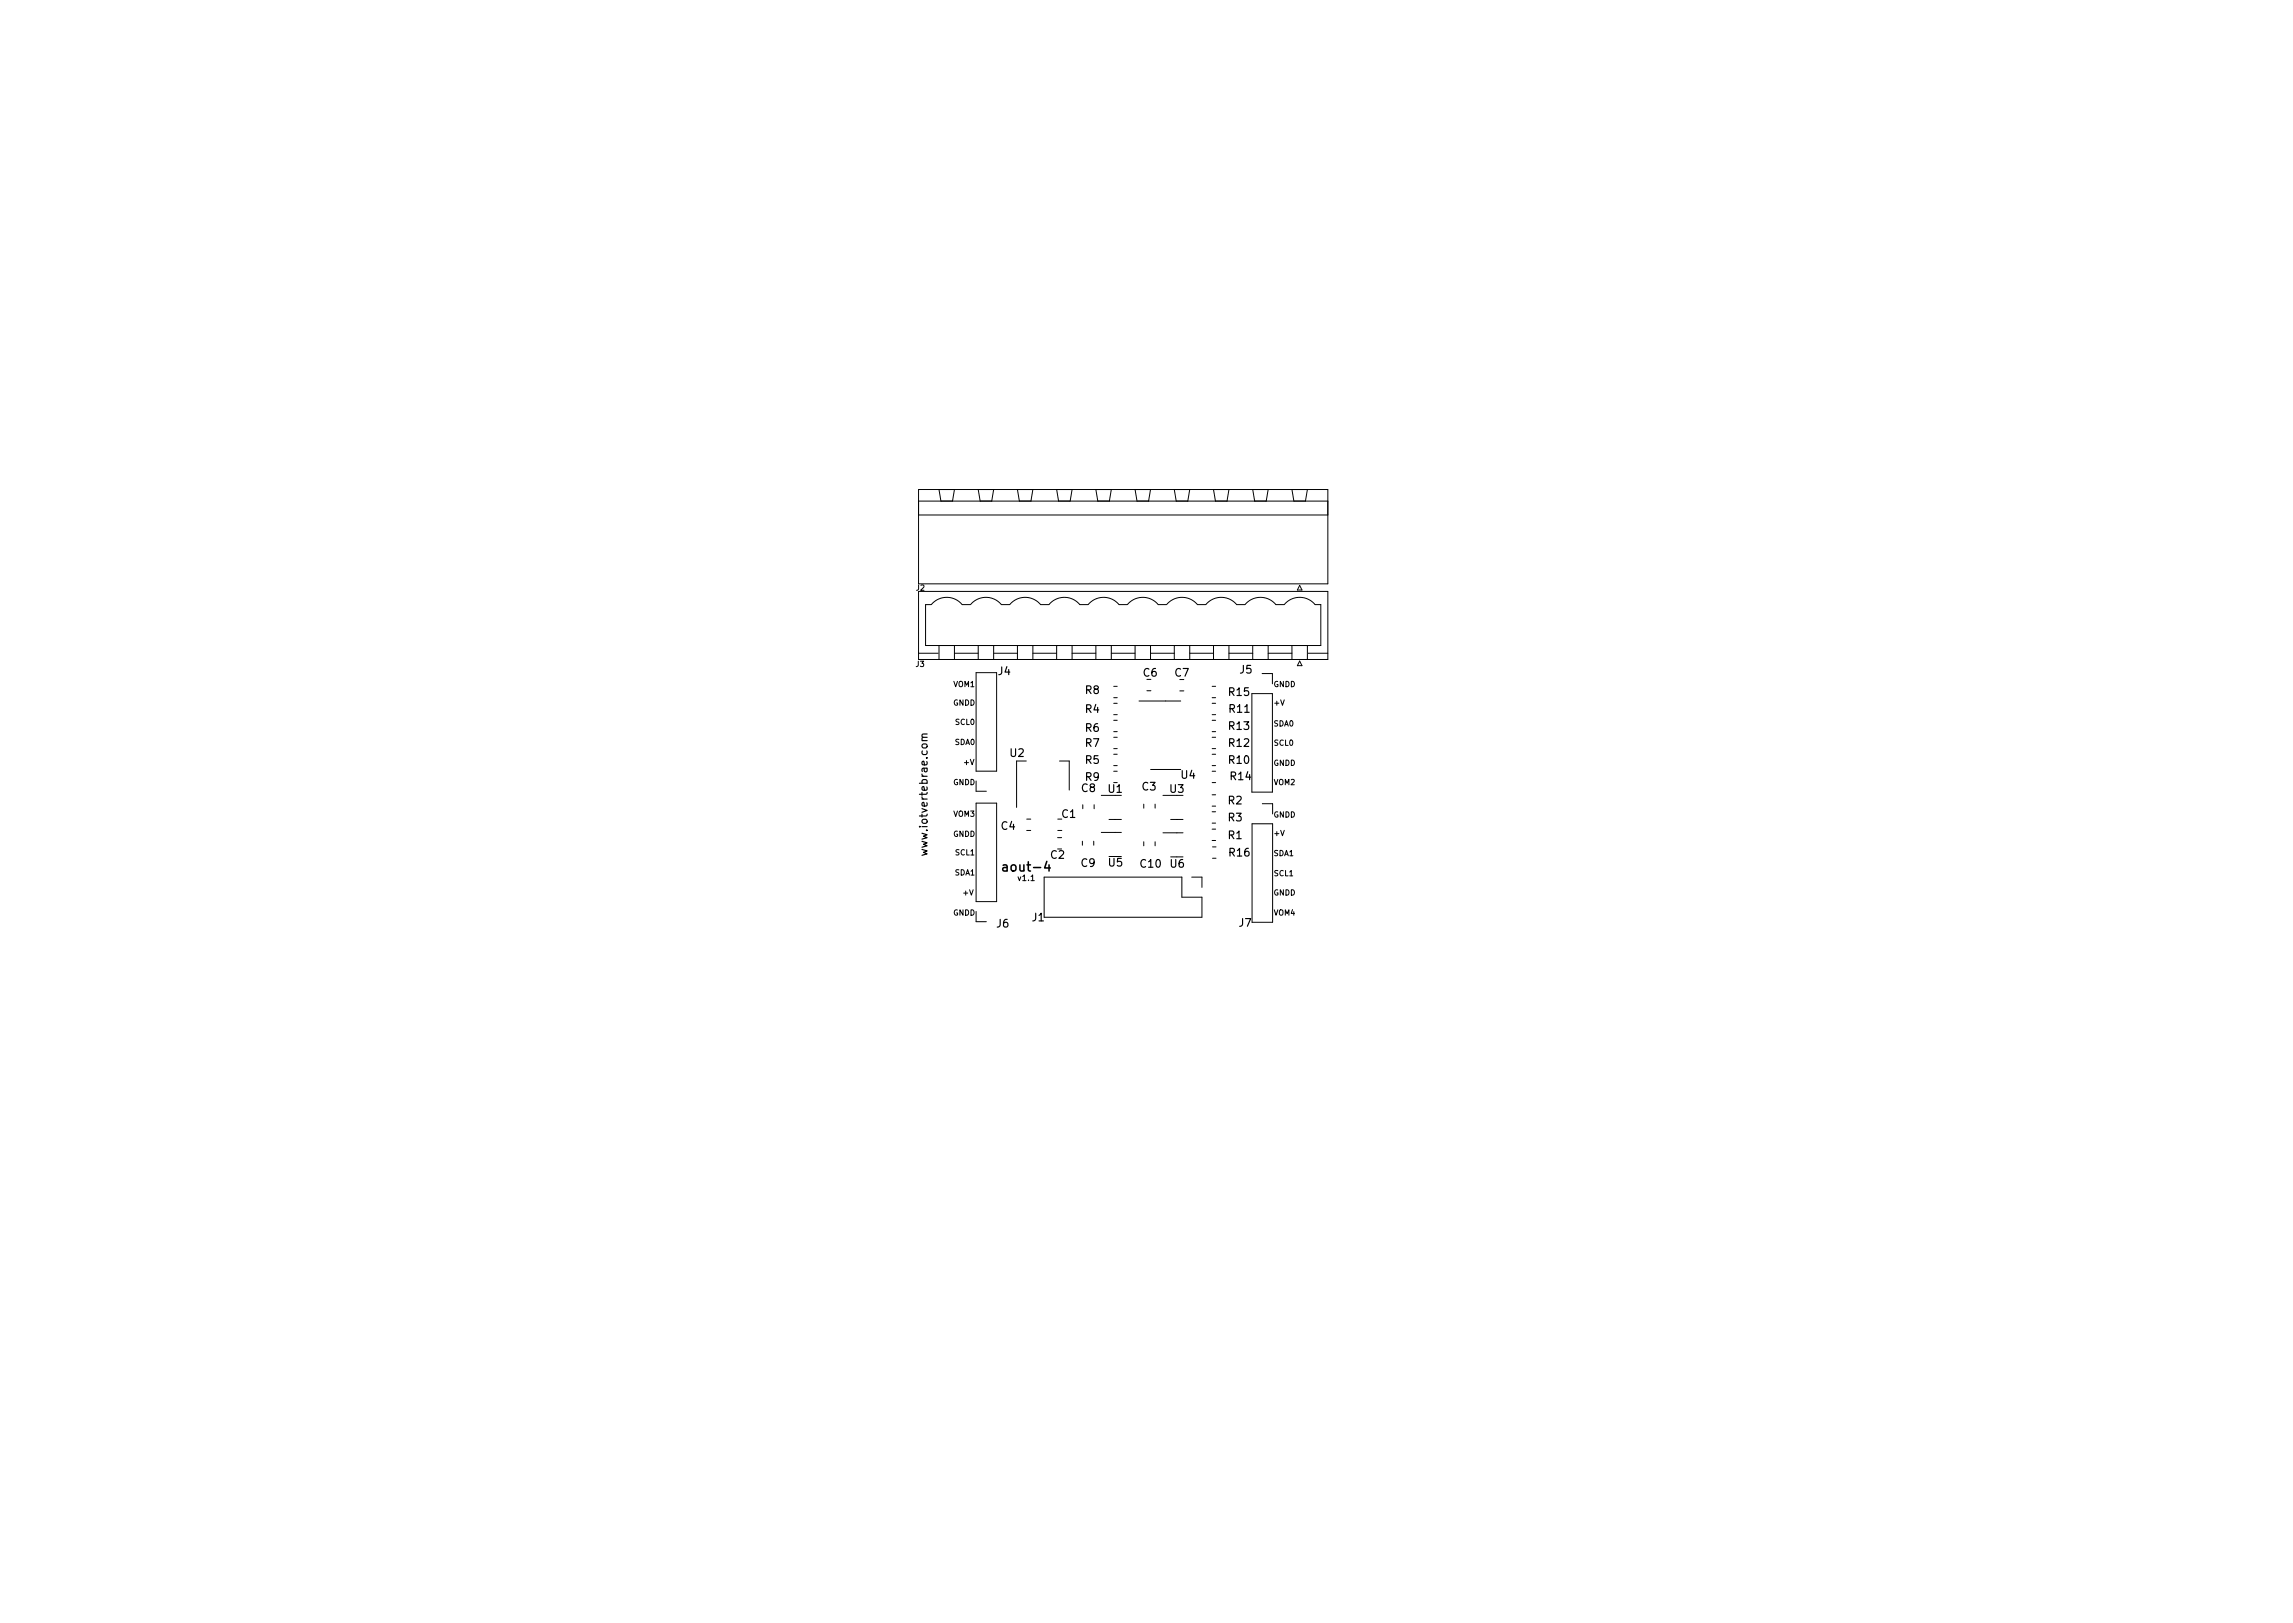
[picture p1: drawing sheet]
<svg xmlns="http://www.w3.org/2000/svg" width="297mm" height="210mm" viewBox="0 0 297 210" stroke-linecap="round" stroke-linejoin="round" font-family="sans-serif">
<defs><g id="words">
<text font-size="1.7" x="129.6" y="113.3">aout-4</text>
<g font-size="1.4">
<text x="129.2" y="87.8">J4</text>
<text x="147.9" y="88">C6</text>
<text x="152" y="88">C7</text>
<text x="160.5" y="87.6">J5</text>
<text x="140.4" y="90.2">R8</text>
<text x="140.4" y="95.1">R6</text>
<text x="140.4" y="92.7">R4</text>
<text x="159" y="90.5">R15</text>
<text x="159" y="94.9">R13</text>
<text x="159" y="92.6">R11</text>
<text x="130.7" y="98.4">U2</text>
<text x="140.4" y="99.3">R5</text>
<text x="140.4" y="101.5">R9</text>
<text x="140.4" y="97.1">R7</text>
<text x="152.8" y="101.2">U4</text>
<text x="159" y="99.3">R10</text>
<text x="159" y="97.1">R12</text>
<text x="159.2" y="101.4">R14</text>
<text x="129.5" y="107.8">C4</text>
<text x="137.4" y="106.3">C1</text>
<text x="139.9" y="102.9">C8</text>
<text x="143.4" y="103">U1</text>
<text x="147.8" y="102.7">C3</text>
<text x="151.4" y="103">U3</text>
<text x="158.9" y="106.7">R3</text>
<text x="158.9" y="104.5">R2</text>
<text x="120.5" y="111" transform="rotate(-90 120.5 111)">www.iotvertebrae.com</text>
<text x="135.9" y="111.6">C2</text>
<text x="139.9" y="112.6">C9</text>
<text x="143.4" y="112.6">U5</text>
<text x="147.5" y="112.7">C10</text>
<text x="151.4" y="112.7">U6</text>
<text x="158.9" y="109">R1</text>
<text x="159" y="111.3">R16</text>
<text x="133.6" y="119.7">J1</text>
<text x="129" y="120.5">J6</text>
<text x="160.4" y="120.4">J7</text>
</g>
<g font-size="1">
<text x="118.6" y="76.7">J2</text>
<text x="118.5" y="86.6">J3</text>
<text x="123.4" y="89.2">VOM1</text>
<text x="164.9" y="89.2">GNDD</text>
<text x="123.4" y="91.6">GNDD</text>
<text x="123.6" y="94.1">SCL0</text>
<text x="164.9" y="91.6">+V</text>
<text x="164.9" y="94.3">SDA0</text>
<text x="123.4" y="101.9">GNDD</text>
<text x="123.6" y="96.7">SDA0</text>
<text x="124.7" y="99.3">+V</text>
<text x="164.9" y="99.4">GNDD</text>
<text x="164.9" y="101.9">VOM2</text>
<text x="164.9" y="96.8">SCL0</text>
<text x="123.4" y="106">VOM3</text>
<text x="164.9" y="106.1">GNDD</text>
<text x="123.4" y="108.6">GNDD</text>
<text x="123.6" y="113.6">SDA1</text>
<text x="123.6" y="111">SCL1</text>
<text x="164.9" y="108.5">+V</text>
<text x="164.9" y="111.1">SDA1</text>
<text x="164.9" y="113.7">SCL1</text>
<text x="123.4" y="118.8">GNDD</text>
<text x="124.6" y="116.2">+V</text>
<text x="131.7" y="114.4">v1.1</text>
<text x="164.9" y="116.2">GNDD</text>
<text x="164.9" y="118.8">VOM4</text>
</g>
</g></defs>
<path d="M135.6 111.6l-.3 .8h.8M135.9 112v.8" fill="none" stroke="#000" stroke-width=".2"/>
<g fill="none" stroke="#000" stroke-width=".13">
<path d="M119 63.4h53v12.2h-53zM119 76.6h53v8.8h-53zM119 64.9h53M119 66.7h53M120.7 78.3a2.59 2.59 0 0 1 3.9 0h1.1M121.6 63.4l.3 1.5M123.6 63.4l-.2 1.5M125.7 78.3a2.59 2.59 0 0 1 4 0h1.1M126.7 63.4l.3 1.5M128.7 63.4l-.2 1.5M130.8 78.3a2.59 2.59 0 0 1 4 0h1.1M131.8 63.4l.3 1.5"/>
<path d="M133.8 63.4l-.3 1.5M135.9 78.3a2.59 2.59 0 0 1 4 0h1.1M136.9 63.4l.2 1.5M138.9 63.4l-.3 1.5M141 78.3a2.59 2.59 0 0 1 4 0h1M142 63.4l.2 1.5M144 63.4l-.3 1.5M146.1 78.3a2.59 2.59 0 0 1 3.9 0h1.1M147 63.4l.3 1.5M149 63.4l-.2 1.5M151.1 78.3a2.59 2.59 0 0 1 4 0h1.1M152.1 63.4l.3 1.5"/>
<path d="M154.1 63.4l-.2 1.5M156.2 78.3a2.59 2.59 0 0 1 4 0h1.1M157.2 63.4l.3 1.5M159.2 63.4l-.3 1.5M161.3 78.3a2.59 2.59 0 0 1 4 0h1.1M162.3 63.4l.2 1.5M164.3 63.4l-.3 1.5M166.4 78.3a2.59 2.59 0 0 1 4 0h.7v5.3h-51.2v-5.3h.7M167.4 63.4l.2 1.5M168.4 75.8l.3 .6h-.6zM169.4 63.4l-.3 1.5M119 84.6h2.5"/>
<path d="M121.6 83.6v1.8M123.6 84.6h3.1M123.6 83.6v1.8M126.4 87.1h2.7v12.8h-2.7zM126.7 83.6v1.8M128.7 84.6h3.1M128.7 83.6v1.8M131.8 83.6v1.8M132.9 98.6h-1.2v6M133.8 84.6h3.1M133.8 83.6v1.8M136.9 83.6v1.8"/>
<path d="M137.2 98.6h1.3v3.7M138.9 84.6h3.1M138.9 83.6v1.8M142 83.6v1.8M144 84.6h3M144 83.6v1.8M144.3 92.6h.4M144.3 91.1h.4M144.3 99.2h.4M144.3 97.7h.4M144.3 95.5h.4M144.3 97h.4"/>
<path d="M144.3 88.9h.4M144.3 90.4h.4M144.3 99.9h.4M144.3 94.8h.4M144.3 93.3h.4M147 83.6v1.8M147.6 90.8h5.3M148.6 89.5h.5M149 84.6h3.1M149 83.6v1.8M149 99.7h3.9M152.1 83.6v1.8"/>
<path d="M152.8 89.5h.6M154.1 84.6h3.1M154.1 83.6v1.8M157 92.6h.5M157 91.1h.5M157 99.2h.5M157 97.7h.5M157 95.5h.5M157 97h.5M157 88.9h.5M157 90.4h.5M157 99.9h.5"/>
<path d="M157 94.8h.5M157 93.3h.5M157.2 83.6v1.8M159.2 84.6h3.1M159.2 83.6v1.8M162.2 89.9h2.6v12.7h-2.6zM162.3 83.6v1.8M163.5 87.3h1.3v1.3M164.3 84.6h3.1M164.3 83.6v1.8M167.4 83.6v1.8M168.4 85.6l.3 .6h-.6z"/>
<path d="M169.4 83.6v1.8M169.5 84.6h2.5M126.4 118.1v1.3h1.4M126.4 101.2v1.3h1.4M126.4 104h2.7v12.8h-2.7zM133 106.1h.5M133 107.6h.5M133.6 114.1h.4M135.3 113.6h17.8v2.6h2.6v2.6h-20.4zM137 108.5h.5M137 110h.5M137 107.6h.5"/>
<path d="M140.2 109v.5M140.3 104.2v.6M141.7 109v.5M141.7 104.2v.6M142.7 107.8h2.6M142.7 103h1.8M143.7 111h1.6M143.7 106.2h1.6M144.3 101.4h.4M148.2 104.2v.5M148.2 109v.6M149.6 104.2v.5"/>
<path d="M149.6 109v.6M150.6 103h1.9M150.6 107.9h2.6M151.6 106.2h1.6M151.6 111h1.6M154.4 113.6h1.3v1.4M157 107.4h.5M157 108.9h.5M157 105.2h.5M157 106.6h.5M157 101.4h.5M157 104.4h.5"/>
<path d="M157 103h.5M157.1 109.7h.4M157.1 111.2h.4M162.2 106.7h2.7v12.8h-2.7zM163.5 104.1h1.4v1.3"/>
</g>
<path d="M120.1 95.5l-.6 .1-.1 .2 .1 .1M120.1 95.1h-.6l-.1 .3 .2 .1" fill="none" stroke="#000" stroke-width=".15"/>
<use href="#words"/>
</svg>
